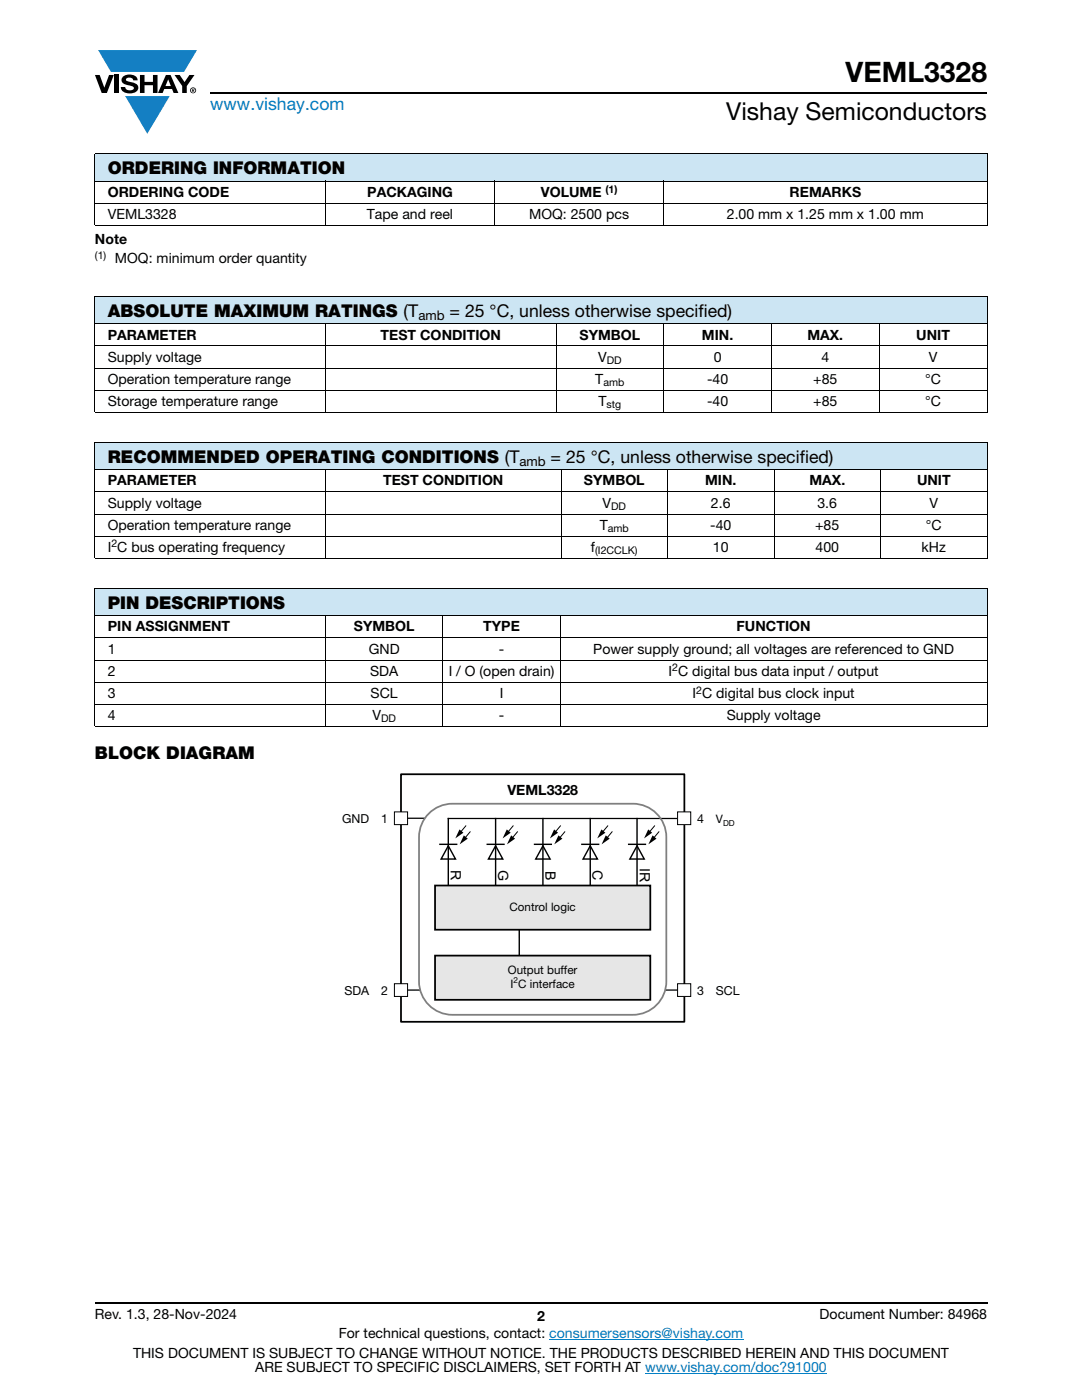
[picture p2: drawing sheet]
<svg xmlns="http://www.w3.org/2000/svg" width="216mm" height="279mm" viewBox="0 0 216 279" stroke-linecap="round" stroke-linejoin="round" font-family="sans-serif">
<defs><g id="words">
<text font-size="5.6" x="168.7" y="16.4">VEML3328</text>
<text font-size="4.9" x="144.9" y="24">Vishay Semiconductors</text>
<text font-size="3.5" fill="#007ec4" x="42" y="21.9">www.vishay.com</text>
<g font-size="3.5">
<text x="21.5" y="34.8">ORDERING INFORMATION</text>
<text x="21.5" y="63.2">ABSOLUTE MAXIMUM RATINGS (T</text>
<text x="89.7" y="63.2">= 25 °C, unless otherwise specified)</text>
<text x="21.5" y="92.4">RECOMMENDED OPERATING CONDITIONS (T</text>
<text x="109.9" y="92.4">= 25 °C, unless otherwise specified)</text>
<text x="21.5" y="121.5">PIN DESCRIPTIONS</text>
<text x="18.9" y="151.5">BLOCK DIAGRAM</text>
</g>
<g font-size="2.8">
<text x="21.5" y="39.3">ORDERING CODE</text>
<text x="73.3" y="39.3">PACKAGING</text>
<text x="107.9" y="39.3">VOLUME</text>
<text x="157.6" y="39.3">REMARKS</text>
<text x="21.5" y="43.7">VEML3328</text>
<text x="73.2" y="43.7">Tape and reel</text>
<text x="105.6" y="43.7">MOQ: 2500 pcs</text>
<text x="145" y="43.7">2.00 mm x 1.25 mm x 1.00 mm</text>
<text x="18.9" y="48.7">Note</text>
<text x="22.9" y="52.6">MOQ: minimum order quantity</text>
<text x="21.5" y="67.8">PARAMETER</text>
<text x="75.9" y="67.8">TEST CONDITION</text>
<text x="115.6" y="67.8">SYMBOL</text>
<text x="140" y="67.8">MIN.</text>
<text x="161.1" y="67.8">MAX.</text>
<text x="182.8" y="67.8">UNIT</text>
<text x="21.5" y="72.2">Supply voltage</text>
<text x="21.5" y="76.6">Operation temperature range</text>
<text x="118.8" y="76.6">T</text>
<text x="119.4" y="72.2">V</text>
<text x="141.1" y="76.6">-40</text>
<text x="142.4" y="72.2">0</text>
<text x="162.3" y="76.6">+85</text>
<text x="163.9" y="72.2">4</text>
<text x="184.6" y="76.6">°C</text>
<text x="185.3" y="72.2">V</text>
<text x="21.5" y="81">Storage temperature range</text>
<text x="119.4" y="81">T</text>
<text x="141.1" y="81">-40</text>
<text x="162.3" y="81">+85</text>
<text x="184.6" y="81">°C</text>
<text x="21.5" y="96.9">PARAMETER</text>
<text x="21.5" y="101.3">Supply voltage</text>
<text x="76.4" y="96.9">TEST CONDITION</text>
<text x="116.5" y="96.9">SYMBOL</text>
<text x="120.2" y="101.3">V</text>
<text x="140.7" y="96.9">MIN.</text>
<text x="141.9" y="101.3">2.6</text>
<text x="161.5" y="96.9">MAX.</text>
<text x="163.1" y="101.3">3.6</text>
<text x="183" y="96.9">UNIT</text>
<text x="185.5" y="101.3">V</text>
<text x="21.5" y="105.7">Operation temperature range</text>
<text x="119.7" y="105.7">T</text>
<text x="141.7" y="105.7">-40</text>
<text x="162.7" y="105.7">+85</text>
<text x="184.7" y="105.7">°C</text>
<text x="21.5" y="110.1">I C bus operating frequency</text>
<text x="117.9" y="110.1">f</text>
<text x="142.3" y="110.1">10</text>
<text x="162.7" y="110.1">400</text>
<text x="183.9" y="110.1">kHz</text>
<text x="21.5" y="126">PIN ASSIGNMENT</text>
<text x="21.5" y="130.4">1</text>
<text x="70.6" y="126">SYMBOL</text>
<text x="73.6" y="130.4">GND</text>
<text x="96.4" y="126">TYPE</text>
<text x="99.5" y="130.4">-</text>
<text x="118.4" y="130.4">Power supply ground; all voltages are referenced to GND</text>
<text x="147" y="126">FUNCTION</text>
<text x="21.5" y="134.9">2</text>
<text x="73.9" y="134.9">SDA</text>
<text x="89.5" y="134.9">I / O (open drain)</text>
<text x="133.4" y="134.9">I C digital bus data input / output</text>
<text x="21.5" y="139.3">3</text>
<text x="21.5" y="143.7">4</text>
<text x="74" y="139.3">SCL</text>
<text x="74.3" y="143.7">V</text>
<text x="99.5" y="143.7">-</text>
<text x="99.7" y="139.3">I</text>
<text x="138.2" y="139.3">I C digital bus clock input</text>
<text x="145" y="143.7">Supply voltage</text>
<text x="101.2" y="158.8">VEML3328</text>
<text x="90" y="173.7" transform="rotate(90 90 173.7)">R</text>
<text x="99.4" y="173.6" transform="rotate(90 99.4 173.6)">G</text>
<text x="108.9" y="173.7" transform="rotate(90 108.9 173.7)">B</text>
<text x="118.2" y="173.7" transform="rotate(90 118.2 173.7)">C</text>
<text x="127.7" y="173.3" transform="rotate(90 127.7 173.3)">IR</text>
<text x="18.9" y="263.3">Rev. 1.3, 28-Nov-2024</text>
<text x="107.2" y="263.6">2</text>
<text x="163.6" y="263.3">Document Number: 84968</text>
<text x="67.6" y="267.1">For technical questions, contact: consumersensors@vishay.com</text>
<text x="26.5" y="271">THIS DOCUMENT IS SUBJECT TO CHANGE WITHOUT NOTICE. THE PRODUCTS DESCRIBED HEREIN AND THIS DOCUMENT</text>
<text x="50.9" y="273.8">ARE SUBJECT TO SPECIFIC DISCLAIMERS, SET FORTH AT www.vishay.com/doc?91000</text>
</g>
<g font-size="2.6">
<text x="83.5" y="63.9">amb</text>
<text x="103.7" y="93">amb</text>
</g>
<g font-size="2.5">
<text x="68.3" y="164.2">GND</text>
<text x="76.1" y="164.2">1</text>
<text x="139.1" y="164.2">4</text>
<text x="68.7" y="198.5">SDA</text>
<text x="76.1" y="198.5">2</text>
<text x="139.1" y="198.5">3</text>
<text x="142.9" y="198.5">SCL</text>
</g>
<g font-size="2.3">
<text x="142.9" y="164.2">V</text>
<text x="101.7" y="181.8">Control logic</text>
<text x="101.3" y="194.4">Output buffer</text>
<text x="101.9" y="197.2">I C interface</text>
</g>
<g font-size="2.1">
<text x="120.8" y="38.5">(1)</text>
<text x="18.9" y="51.7">(1)</text>
<text x="120.4" y="77.1">amb</text>
<text x="121.1" y="72.7">DD</text>
<text x="121" y="81.5">stg</text>
<text x="121.9" y="101.8">DD</text>
<text x="121.3" y="106.2">amb</text>
<text x="22.2" y="109.3">2</text>
<text x="118.8" y="110.6">(I2CCLK)</text>
<text x="134.2" y="134">2</text>
<text x="138.9" y="138.4">2</text>
<text x="76" y="144.2">DD</text>
</g>
<g font-size="1.7">
<text x="144.3" y="164.9">DD</text>
<text x="102.5" y="196.2">2</text>
</g>
</g></defs>
<g fill="#147fc3">
<path d="M19.6 10h19.7l-2.6 4.3h-1.1h-13.5z"/>
<path d="M25 19.2h8.9l-4.5 7.5z"/>
</g>
<g fill="#000">
<path d="M18.9 15h1l.9 2.5 1-2.5h.9l-1.4 3.6h-1zM22.9 15h.9v3.6h-.9zM24.6 15.3a2.1 2.1 0 0 1 2.8 .3l.1 .4h-.9a.79 .79 0 0 0-.7-.5 .79 .79 0 0 0-.8 .4l.3 .3 1 .2a1.08 1.08 0 0 1 1.2 1 1.08 1.08 0 0 1-1.1 1.2 1.73 1.73 0 0 1-2.4-1.2h.9a.96 .96 0 0 0 .8 .6 .96 .96 0 0 0 .9-.4 1.31 1.31 0 0 0-1.2-.6 1.03 1.03 0 0 1-1.1-.6 1.03 1.03 0 0 1 .2-1.1zM27.9 15h.9v1.3h1.7v-1.3h.9v3.6h-.9v-1.6h-1.7v1.6h-.9zM34.8 15h1.1l.9 1.4 1-1.4h1l-1.5 2.2v1.4h-.9v-1.4z"/>
<path d="M33.6 15.9l.5 1.3h-1.1zM33.1 15l-1.6 3.6h1l.3-.8h1.5l.3 .8h1l-1.6-3.6z"/>
<path d="M38.4 17.8h.2v.2h-.2zM38.3 17.7v.7h.1v-.3l.4 .3-.2-.3 .2-.2-.1-.2z"/>
<path d="M38.1 18a.46 .46 0 0 1 .9 0 .46 .46 0 0 1-.9 0zM37.9 18a.6 .6 0 0 0 1.2 0 .6 .6 0 0 0-1.2 0z"/>
</g>
<path d="M42 18.6h155M18.9 260h178.1" fill="none" stroke="#000" stroke-width=".36"/>
<path d="M109.6 267.3h38.7M128.7 274h36.3" fill="none" stroke="#007ec4" stroke-width=".2"/>
<path d="M18.9 30.7h178.1v5.5h-178.1z" fill="#cce5f3"/>
<g fill="#fff">
<path d="M18.9 36.2h46v4.4h-46z"/>
<path d="M64.9 36.2h33.8v4.4h-33.8z"/>
<path d="M98.7 36.2h33.8v4.4h-33.8z"/>
<path d="M132.5 36.2h64.5v4.4h-64.5z"/>
</g>
<g fill="#cce5f3">
<path d="M18.9 59.1h178.1v5.5h-178.1z"/>
<path d="M18.9 88.3h178.1v5.5h-178.1z"/>
<path d="M18.9 117.4h178.1v5.5h-178.1z"/>
</g>
<g fill="none" stroke="#000" stroke-width=".2">
<path d="M18.9 30.7h178.1M18.9 36.2h178.1M18.9 30.8v14.1M64.9 36.1v9M98.7 36.1v9M132.5 36.1v9M197 30.8v14.1M18.9 40.6h178.1M18.9 45h178.1M18.9 59.1h178.1M18.9 59.2v23M197 59.2v23"/>
<path d="M18.9 64.6h178.1M18.9 69h178.1M18.9 73.4h178.1M18.9 77.9h178.1M64.9 64.5v17.9M111 64.5v17.9M132.5 64.5v17.9M153.9 64.5v17.9M175.5 64.5v17.9M18.9 82.3h178.1M18.9 88.3h178.1M18.9 93.8h178.1"/>
<path d="M18.9 98.2h178.1M18.9 88.3v23M64.9 93.7v17.8M112 93.7v17.8M133.2 93.7v17.8M154.5 93.7v17.8M175.7 93.7v17.8M197 88.3v23M18.9 102.6h178.1M18.9 107h178.1M18.9 111.4h178.1M18.9 117.4h178.1"/>
<path d="M18.9 117.5v27.4M197 117.5v27.4M18.9 122.9h178.1M18.9 127.3h178.1M18.9 131.7h178.1M18.9 136.1h178.1M64.9 122.8v22.3M88.4 122.8v22.3M111.8 122.8v22.3M18.9 140.5h178.1M18.9 144.9h178.1"/>
</g>
<path d="M80 154.5h56.6v49.4h-56.6z" fill="none" stroke="#000" stroke-width=".35"/>
<path d="M86.8 190.7h43v8.8h-43z" fill="#e6e6e6"/>
<path d="M86.8 190.7h43v8.8h-43z" fill="none" stroke="#000" stroke-width=".35"/>
<path d="M86.8 176.7h43v8.8h-43z" fill="#e6e6e6"/>
<path d="M86.8 176.7h43v8.8h-43z" fill="none" stroke="#000" stroke-width=".35"/>
<path d="M103.6 185.5v5.2" fill="none" stroke="#000" stroke-width=".28"/>
<path d="M78.7 196.3h2.6v2.6h-2.6z" fill="#fff"/>
<path d="M78.7 196.3h2.6v2.6h-2.6z" fill="none" stroke="#000" stroke-width=".2"/>
<path d="M78.7 162h2.6v2.6h-2.6z" fill="#fff"/>
<path d="M78.7 162h2.6v2.6h-2.6zM92.9 164.8l-1 1.3M93.8 166l-1.1 1.3M102.4 164.8l-1.1 1.3M103.2 166l-1 1.3M111.8 164.8l-1.1 1.3M112.7 166l-1.1 1.3M121.3 164.8l-1.1 1.3M122.1 166l-1.1 1.3" fill="none" stroke="#000" stroke-width=".2"/>
<path d="M91.7 165.5l.8 .7-1.6 1.1zM92.6 166.7l.7 .7-1.6 1.1zM101.1 165.5l.8 .7-1.6 1.1zM102 166.7l.8 .7-1.6 1.1zM110.6 165.5l.8 .7-1.7 1.1zM111.4 166.7l.8 .7-1.6 1.1zM120 165.5l.8 .7-1.6 1.1zM120.9 166.7l.8 .7-1.7 1.1z" fill="#000"/>
<path d="M87.8 168.5h3.3M89.5 163.4v13.2M89.5 168.8l1.4 2.6h-2.9zM97.2 168.5h3.4M98.9 168.8l1.4 2.6h-2.8zM98.9 163.4v13.2M106.7 168.5h3.3M108.3 163.4v13.2M108.3 168.8l1.5 2.6h-2.9zM116.1 168.5h3.4M117.8 168.8l1.4 2.6h-2.9zM117.8 163.4v13.2" fill="none" stroke="#000" stroke-width=".28"/>
<path d="M81.3 163.3h3.5M89.5 163.3h45.7M83.8 197.6h-2.5" fill="none" stroke="#000" stroke-width=".25"/>
<path d="M135.2 196.3h2.6v2.6h-2.6z" fill="#fff"/>
<path d="M135.2 196.3h2.6v2.6h-2.6z" fill="none" stroke="#000" stroke-width=".2"/>
<path d="M135.2 162h2.6v2.6h-2.6z" fill="#fff"/>
<path d="M130.6 164.8l-1.1 1.3M131.5 166l-1.1 1.3M135.2 162h2.6v2.6h-2.6z" fill="none" stroke="#000" stroke-width=".2"/>
<path d="M129.3 165.5l.8 .7-1.6 1.1zM130.2 166.7l.8 .7-1.6 1.1z" fill="#000"/>
<path d="M125.4 168.5h3.4M127.1 168.8l1.4 2.6h-2.8zM127.1 163.4v13.2" fill="none" stroke="#000" stroke-width=".28"/>
<path d="M132.7 197.6h2.5" fill="none" stroke="#000" stroke-width=".25"/>
<path d="M85.9 162a6.6 6.6 0 0 1 4.4-1.6h36a6.7 6.7 0 0 1 6.7 6.7v28.8a6.7 6.7 0 0 1-6.7 6.6h-36a6.7 6.7 0 0 1-6.7-6.6v-28.8a6.7 6.7 0 0 1 2.3-5.1z" fill="none" stroke="#7f7f7f" stroke-width=".35"/>
<use href="#words"/>
</svg>
